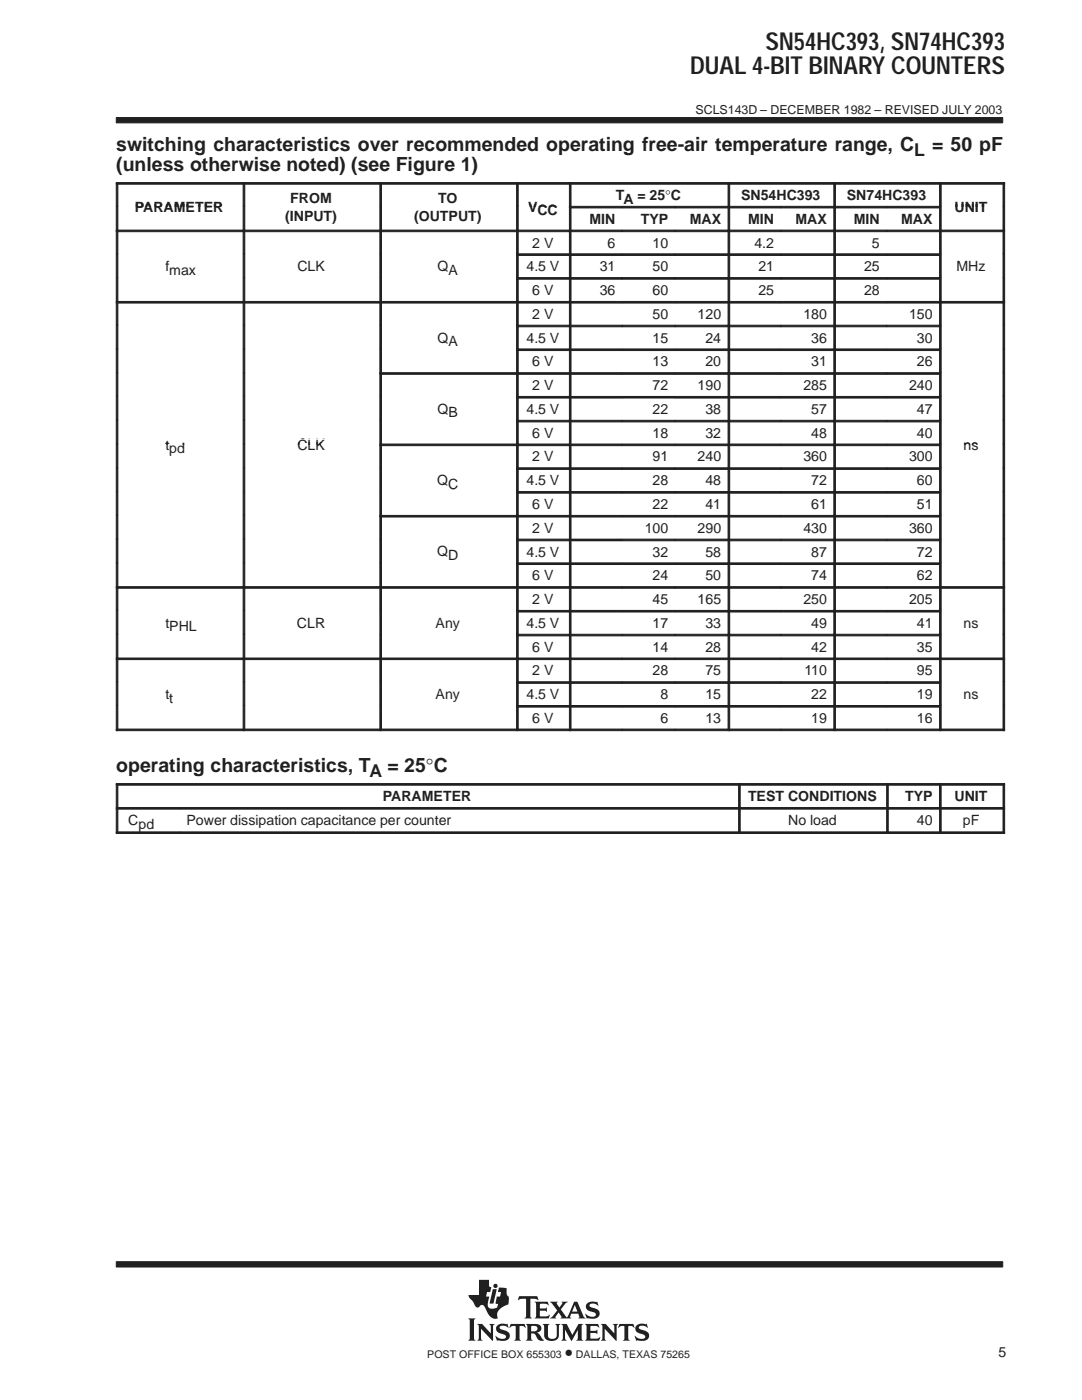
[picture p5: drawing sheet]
<svg xmlns="http://www.w3.org/2000/svg" width="216mm" height="279mm" viewBox="0 0 216 279" stroke-linecap="round" stroke-linejoin="round" font-family="sans-serif">
<defs><g id="words">
<g font-size="4.9" fill="#231f20">
<text x="152.8" y="9.9">SN54HC393, SN74HC393</text>
<text x="137.7" y="14.8">DUAL 4-BIT BINARY COUNTERS</text>
</g>
<g font-size="3.9" fill="#231f20">
<text x="23.2" y="30.2">switching characteristics over recommended operating free-air temperature range, C</text>
<text x="23.2" y="34.1">(unless otherwise noted) (see Figure 1)</text>
<text x="23.2" y="154">operating characteristics, T</text>
</g>
<g font-size="3.5" fill="#231f20">
<text x="182.4" y="31.2">L = 50 pF</text>
<text x="73.7" y="155">A = 25°C</text>
<text x="112.7" y="271">•</text>
</g>
<g font-size="2.8" fill="#231f20">
<text x="57.9" y="40.6">FROM</text>
<text x="87.4" y="40.6">TO</text>
<text x="122.9" y="39.9">TA = 25°C</text>
<text x="147.9" y="39.9">SN54HC393</text>
<text x="169" y="39.9">SN74HC393</text>
<text x="26.9" y="42.3">PARAMETER</text>
<text x="56.9" y="44.1">(INPUT)</text>
<text x="82.6" y="44.1">(OUTPUT)</text>
<text x="105.4" y="42.3">VCC</text>
<text x="117.6" y="44.7">MIN</text>
<text x="127.9" y="44.7">TYP</text>
<text x="137.6" y="44.7">MAX</text>
<text x="149.3" y="44.7">MIN</text>
<text x="158.7" y="44.7">MAX</text>
<text x="170.4" y="44.7">MIN</text>
<text x="179.8" y="44.7">MAX</text>
<text x="190.5" y="42.3">UNIT</text>
<text x="106.2" y="49.4">2 V</text>
<text x="121.2" y="49.4">6</text>
<text x="130.2" y="49.4">10</text>
<text x="150.5" y="49.4">4.2</text>
<text x="174" y="49.4">5</text>
<text x="33" y="54.1">fmax</text>
<text x="33" y="54.1">f</text>
<text x="59.3" y="54.1">CLK</text>
<text x="87.3" y="54.1">QA</text>
<text x="87.3" y="54.1">Q</text>
<text x="105.1" y="54.1">4.5 V</text>
<text x="106.2" y="58.9">6 V</text>
<text x="119.7" y="54.1">31</text>
<text x="119.7" y="58.9">36</text>
<text x="130.2" y="54.1">50</text>
<text x="130.2" y="58.9">60</text>
<text x="151.3" y="54.1">21</text>
<text x="151.3" y="58.9">25</text>
<text x="172.4" y="54.1">25</text>
<text x="172.4" y="58.9">28</text>
<text x="190.9" y="54.1">MHz</text>
<text x="106.2" y="63.6">2 V</text>
<text x="130.2" y="63.6">50</text>
<text x="139.2" y="63.6">120</text>
<text x="160.3" y="63.6">180</text>
<text x="181.4" y="63.6">150</text>
<text x="87.3" y="68.4">QA</text>
<text x="105.1" y="68.4">4.5 V</text>
<text x="130.2" y="68.4">15</text>
<text x="140.8" y="68.4">24</text>
<text x="161.9" y="68.4">36</text>
<text x="183" y="68.4">30</text>
<text x="106.2" y="73.1">6 V</text>
<text x="106.2" y="77.9">2 V</text>
<text x="130.2" y="73.1">13</text>
<text x="130.2" y="77.9">72</text>
<text x="139.2" y="77.9">190</text>
<text x="140.8" y="73.1">20</text>
<text x="160.3" y="77.9">285</text>
<text x="161.9" y="73.1">31</text>
<text x="181.4" y="77.9">240</text>
<text x="183" y="73.1">26</text>
<text x="87.3" y="82.6">QB</text>
<text x="87.3" y="82.6">Q</text>
<text x="89.5" y="83.3">B</text>
<text x="105.1" y="82.6">4.5 V</text>
<text x="130.2" y="82.6">22</text>
<text x="140.8" y="82.6">38</text>
<text x="161.9" y="82.6">57</text>
<text x="183" y="82.6">47</text>
<text x="33" y="89.7">tpd</text>
<text x="33" y="89.7">t</text>
<text x="59.3" y="89.7">CLK</text>
<text x="106.2" y="87.4">6 V</text>
<text x="130.2" y="87.4">18</text>
<text x="140.8" y="87.4">32</text>
<text x="161.9" y="87.4">48</text>
<text x="183" y="87.4">40</text>
<text x="192.3" y="89.7">ns</text>
<text x="106.2" y="92.1">2 V</text>
<text x="130.2" y="92.1">91</text>
<text x="139.2" y="92.1">240</text>
<text x="160.3" y="92.1">360</text>
<text x="181.4" y="92.1">300</text>
<text x="87.2" y="96.8">QC</text>
<text x="87.2" y="96.8">Q</text>
<text x="105.1" y="96.8">4.5 V</text>
<text x="106.2" y="101.6">6 V</text>
<text x="130.2" y="96.8">28</text>
<text x="130.2" y="101.6">22</text>
<text x="140.8" y="96.8">48</text>
<text x="140.8" y="101.6">41</text>
<text x="161.9" y="96.8">72</text>
<text x="161.9" y="101.6">61</text>
<text x="183" y="96.8">60</text>
<text x="183" y="101.6">51</text>
<text x="106.2" y="106.3">2 V</text>
<text x="128.7" y="106.3">100</text>
<text x="139.2" y="106.3">290</text>
<text x="160.3" y="106.3">430</text>
<text x="181.4" y="106.3">360</text>
<text x="87.2" y="111.1">QD</text>
<text x="87.2" y="111.1">Q</text>
<text x="105.1" y="111.1">4.5 V</text>
<text x="130.2" y="111.1">32</text>
<text x="140.8" y="111.1">58</text>
<text x="161.9" y="111.1">87</text>
<text x="183" y="111.1">72</text>
<text x="106.2" y="115.8">6 V</text>
<text x="130.2" y="115.8">24</text>
<text x="140.8" y="115.8">50</text>
<text x="161.9" y="115.8">74</text>
<text x="183" y="115.8">62</text>
<text x="33" y="125.3">tPHL</text>
<text x="33" y="125.3">t</text>
<text x="59.3" y="125.3">CLR</text>
<text x="86.9" y="125.3">Any</text>
<text x="105.1" y="125.3">4.5 V</text>
<text x="106.2" y="120.6">2 V</text>
<text x="130.2" y="120.6">45</text>
<text x="130.2" y="125.3">17</text>
<text x="139.2" y="120.6">165</text>
<text x="140.8" y="125.3">33</text>
<text x="160.3" y="120.6">250</text>
<text x="161.9" y="125.3">49</text>
<text x="181.4" y="120.6">205</text>
<text x="183" y="125.3">41</text>
<text x="192.3" y="125.3">ns</text>
<text x="106.2" y="130.1">6 V</text>
<text x="130.2" y="130.1">14</text>
<text x="140.8" y="130.1">28</text>
<text x="161.9" y="130.1">42</text>
<text x="183" y="130.1">35</text>
<text x="106.2" y="134.8">2 V</text>
<text x="130.2" y="134.8">28</text>
<text x="140.8" y="134.8">75</text>
<text x="160.5" y="134.8">110</text>
<text x="183" y="134.8">95</text>
<text x="33" y="139.5">tt</text>
<text x="33" y="139.5">t</text>
<text x="86.9" y="139.5">Any</text>
<text x="105.1" y="139.5">4.5 V</text>
<text x="131.8" y="139.5">8</text>
<text x="140.8" y="139.5">15</text>
<text x="161.9" y="139.5">22</text>
<text x="183" y="139.5">19</text>
<text x="192.3" y="139.5">ns</text>
<text x="106.2" y="144.2">6 V</text>
<text x="131.8" y="144.2">6</text>
<text x="140.8" y="144.2">13</text>
<text x="161.9" y="144.2">19</text>
<text x="183" y="144.2">16</text>
<text x="76.4" y="159.9">PARAMETER</text>
<text x="149.3" y="159.9">TEST CONDITIONS</text>
<text x="180.6" y="159.9">TYP</text>
<text x="190.5" y="159.9">UNIT</text>
<text x="25.6" y="164.7">Cpd</text>
<text x="37.2" y="164.7">Power dissipation capacitance per counter</text>
<text x="157.3" y="164.7">No load</text>
<text x="183" y="164.7">40</text>
<text x="192.1" y="164.7">pF</text>
<text x="199.2" y="270.8">5</text>
</g>
<text font-size="2.5" fill="#231f20" x="138.8" y="22.7">SCLS143D – DECEMBER 1982 – REVISED JULY 2003</text>
<g font-size="2.1" fill="#231f20">
<text x="85.3" y="271">POST OFFICE BOX 655303</text>
<text x="114.9" y="271">DALLAS, TEXAS 75265</text>
</g>
</g></defs>
<g fill="#231f20" stroke="#231f20" stroke-width=".2">
<path d="M23.2 23.5h176.9v1h-176.9z" fill-rule="evenodd"/>
<path d="M23.2 251.8h176.9v1.1h-176.9z" fill-rule="evenodd"/>
</g>
<g fill="#231f20">
<path d="M98.3 257.3h.8l-.6 2.9h-.8z"/>
<path d="M104.9 264.2h1.9a.9 .9 0 0 1 1 .4 .9 .9 0 0 1 0 1.1l-.7 .2 .5 .4 .9 1.2a1.2 1.2 0 0 1-1.6-1l-.3-.3-.6-.1v1l.3 .5h-1.4l.3-.6v-2.3z" fill-rule="evenodd"/>
<path d="M109.7 259.8h1.6l-.2 .3 .5 .8 .6-.8-.1-.3h1.2l-.4 .3-1 1.2 1.2 1.6 1.5-3.1h.6l1.2 2.9 .4 .4-1.4-.1a.22 .22 0 0 0 .2-.1 .22 .22 0 0 0 0-.3l-.2-.4h-1.4l-.2 .7 .2 .2h-2.2l.2-.3-.5-.9-.7 .9 .2 .3h-1.3l.6-.4 .9-1.2z" fill-rule="evenodd"/>
<path d="M127 264.6a1.74 1.74 0 0 1 1.6-.4l.3 .1 .1-.1 .3 .8h-.1a1.2 1.2 0 0 0-1.7-.1 1.47 1.47 0 0 0 1.3 .7 1.03 1.03 0 0 1 .7 1.2 1.03 1.03 0 0 1-1.2 .8l-1.1-.1-.2 .1-.4-1 .9 .5 .9 .1a.45 .45 0 0 0 .4-.6 .45 .45 0 0 0-.6-.3l-.2-.1a1.11 1.11 0 0 1-1.2-1.4z" fill-rule="evenodd"/>
<path d="M123.6 264.2h2.8l.2 .8-.6-.4h-.5l-.1 .2v2.4l.3 .4h-1.4l.3-.4v-2.4l-.1-.2h-.5l-.7 .4z" fill-rule="evenodd"/>
<path d="M116.7 264.2h2.6l.2 .8-.6-.4-1.1 .1v.9h1.1l.3-.2v.9l-.4-.3h-1v1.1l1.3 .1 .7-.4-.3 .8h-2.8l.3-.4v-2.6z" fill-rule="evenodd"/>
<path d="M119.9 264.2h1l1.7 1.9v-1.5l-.3-.4h1l-.3 .4v3l-2.3-2.4v2l.3 .4h-1.1l.3-.4v-2.6z" fill-rule="evenodd"/>
<path d="M112 264.2h1.1l1.1 2.2 1.2-2.2h1l-.3 .4v2.6l.3 .4h-1.4l.3-.4v-1.8l-1.3 2.2-1.3-2.2v1.7l.4 .5h-1.1l.3-.6v-2.3z" fill-rule="evenodd"/>
<path d="M99.2 264.6a1.71 1.71 0 0 1 1.7-.4l.2 .1 .1-.1 .3 .8-.6-.3-.8-.1a.41 .41 0 0 0-.4 .5 .41 .41 0 0 0 .5 .3 1.29 1.29 0 0 1 1.5 1.4 1.08 1.08 0 0 1-1.2 .8l-1.1-.1-.2 .1-.4-1 .8 .5 .5 .1 .6-.1 .3-.2a.72 .72 0 0 0-.9-.7 .99 .99 0 0 1-1-.5 .99 .99 0 0 1 .1-1.1z" fill-rule="evenodd"/>
<path d="M101.9 264.2h2.8l.2 .8-.7-.4h-.4l-.1 .2v2.4l.3 .4h-1.4l.3-.4v-2.4l-.1-.2h-.5l-.7 .4z" fill-rule="evenodd"/>
<path d="M108.3 264.2h1.3l-.3 .4v2a.65 .65 0 0 0 .7 .6h.6l.4-.4 .1-2.1-.3-.5h1l-.3 .4v1.8a1.54 1.54 0 0 1-2.4 1l-.5-.7v-2.1z" fill-rule="evenodd"/>
<path d="M95.2 264.2h1l1.7 1.9v-1.5l-.3-.4h1.1l-.3 .4v3l-2.4-2.4v2l.3 .4h-1.1l.3-.6v-2.3z" fill-rule="evenodd"/>
<path d="M93.4 263.1h1.5l-.3 .4v3.7l.3 .4h-1.5l.3-.4v-3.7z" fill-rule="evenodd"/>
<path d="M103.6 258.7h3.6l.2 .8-.4-.3-1.2 .1v3.5l.3 .3h-1.4l.2-.2 .1-.3v-3.2l-.1-.2h-.8l-.7 .3z" fill-rule="evenodd"/>
<path d="M106.7 259.8h2.6l.1 .7-.5-.3-1.2 .1v.8h1.1l.3-.2v.9l-.4-.2h-1v1l.2 .1h1.2l.5-.3h.1l-.2 .7h-2.8l.3-.5v-2.3z" fill-rule="evenodd"/>
<path d="M117.1 260.2a2.08 2.08 0 0 1 1.9-.3l.2-.2 .1 .9a1.22 1.22 0 0 0-1.7-.1 .82 .82 0 0 0 .9 .6 1.06 1.06 0 0 1 1.2 1.1 1.06 1.06 0 0 1-1.2 1l-1.2-.1-.2 .1-.3-1 .8 .5 .8 .1a.46 .46 0 0 0 .5-.5 .46 .46 0 0 0-.5-.4l-.2-.1a1.11 1.11 0 0 1-1.2-1.5z" fill-rule="evenodd"/>
<path d="M95.6 255.4h2v1.3l.4 .2-.2 1h-.6l-.2 .9h.6l-.3 1.2 .1 .7a.9 .9 0 0 0 1.2 .4l.6-.1 .2-.8-.5-.1 .2-1.3h.7l.2-.9h-.7l.3-1 1.5 .2v1.1l.2 .4 .2 .2v.7a.81 .81 0 0 1-.6 1 2.73 2.73 0 0 0-1.7 1.7l.1 .9h-.1a1.81 1.81 0 0 1-2.1-1.5l-.3-.6a.7 .7 0 0 0-.6-.6 .7 .7 0 0 0-.7 .5 1.12 1.12 0 0 1-1.1-1l-.7-.8-.2-.7h2.1z" fill-rule="evenodd"/>
<circle cx="98.9" cy="256.6" r=".43"/>
</g>
<g fill="#fff">
<path d="M114.7 260.4l.5 1.4h-1z"/>
<path d="M106 264.7l.6-.1a.56 .56 0 0 1 .6 .5 .56 .56 0 0 1-.6 .6h-.6z" fill-rule="evenodd"/>
</g>
<g fill="#231f20" stroke="#231f20" stroke-width=".2">
<path d="M23.2 36.4h.3v4.8h-.3z" fill-rule="evenodd"/>
<path d="M23.2 36.4h25.3v.4h-25.3z" fill-rule="evenodd"/>
<path d="M48.5 36.4h.3v4.8h-.3z" fill-rule="evenodd"/>
<path d="M48.5 36.4h27.3v.4h-27.3z" fill-rule="evenodd"/>
<path d="M75.8 36.4h.3v4.8h-.3z" fill-rule="evenodd"/>
<path d="M75.8 36.4h27.3v.4h-27.3z" fill-rule="evenodd"/>
<path d="M103.1 36.4h.3v4.8h-.3z" fill-rule="evenodd"/>
<path d="M103.1 36.4h10.5v.4h-10.5z" fill-rule="evenodd"/>
<path d="M113.6 36.4h.3v4.8h-.3z" fill-rule="evenodd"/>
<path d="M113.6 36.4h31.7v.4h-31.7z" fill-rule="evenodd"/>
<path d="M145.3 36.4h.3v4.8h-.3z" fill-rule="evenodd"/>
<path d="M145.3 36.4h21.1v.4h-21.1z" fill-rule="evenodd"/>
<path d="M166.4 36.4h.3v4.8h-.3z" fill-rule="evenodd"/>
<path d="M166.4 36.4h21.1v.4h-21.1z" fill-rule="evenodd"/>
<path d="M187.5 36.4h.3v4.8h-.3z" fill-rule="evenodd"/>
<path d="M200.1 36.4h.4v4.8h-.4z" fill-rule="evenodd"/>
<path d="M187.5 36.4h13v.4h-13z" fill-rule="evenodd"/>
<path d="M23.2 41.2h.3v4.7h-.3z" fill-rule="evenodd"/>
<path d="M48.5 41.2h.3v4.7h-.3z" fill-rule="evenodd"/>
<path d="M75.8 41.2h.3v4.7h-.3z" fill-rule="evenodd"/>
<path d="M103.1 41.2h.3v4.7h-.3z" fill-rule="evenodd"/>
<path d="M113.6 41.2h.3v4.7h-.3z" fill-rule="evenodd"/>
<path d="M113.6 41.2h10.6v.3h-10.6z" fill-rule="evenodd"/>
<path d="M124.2 41.2h10.5v.3h-10.5z" fill-rule="evenodd"/>
<path d="M134.7 41.2h10.6v.3h-10.6z" fill-rule="evenodd"/>
<path d="M145.3 41.2h.3v4.7h-.3z" fill-rule="evenodd"/>
<path d="M145.3 41.2h10.5v.3h-10.5z" fill-rule="evenodd"/>
<path d="M155.8 41.2h10.6v.3h-10.6z" fill-rule="evenodd"/>
<path d="M166.4 41.2h.3v4.7h-.3z" fill-rule="evenodd"/>
<path d="M166.4 41.2h10.5v.3h-10.5z" fill-rule="evenodd"/>
<path d="M176.9 41.2h10.6v.3h-10.6z" fill-rule="evenodd"/>
<path d="M187.5 41.2h.3v4.7h-.3z" fill-rule="evenodd"/>
<path d="M200.1 41.2h.4v4.7h-.4z" fill-rule="evenodd"/>
<path d="M23.2 45.9h.3v4.7h-.3z" fill-rule="evenodd"/>
<path d="M23.2 45.9h25.3v.3h-25.3z" fill-rule="evenodd"/>
<path d="M48.5 45.9h.3v4.7h-.3z" fill-rule="evenodd"/>
<path d="M48.5 45.9h27.3v.3h-27.3z" fill-rule="evenodd"/>
<path d="M75.8 45.9h.3v4.7h-.3z" fill-rule="evenodd"/>
<path d="M75.8 45.9h27.3v.3h-27.3z" fill-rule="evenodd"/>
<path d="M103.1 45.9h.3v4.7h-.3z" fill-rule="evenodd"/>
<path d="M103.1 45.9h10.5v.3h-10.5z" fill-rule="evenodd"/>
<path d="M113.6 45.9h.3v4.7h-.3z" fill-rule="evenodd"/>
<path d="M113.6 45.9h10.6v.3h-10.6z" fill-rule="evenodd"/>
<path d="M124.2 45.9h10.5v.3h-10.5z" fill-rule="evenodd"/>
<path d="M134.7 45.9h10.6v.3h-10.6z" fill-rule="evenodd"/>
<path d="M145.3 45.9h.3v4.7h-.3z" fill-rule="evenodd"/>
<path d="M145.3 45.9h10.5v.3h-10.5z" fill-rule="evenodd"/>
<path d="M155.8 45.9h10.6v.3h-10.6z" fill-rule="evenodd"/>
<path d="M166.4 45.9h.3v4.7h-.3z" fill-rule="evenodd"/>
<path d="M166.4 45.9h10.5v.3h-10.5z" fill-rule="evenodd"/>
<path d="M176.9 45.9h10.6v.3h-10.6z" fill-rule="evenodd"/>
<path d="M187.5 45.9h.3v4.7h-.3z" fill-rule="evenodd"/>
<path d="M200.1 45.9h.4v4.7h-.4z" fill-rule="evenodd"/>
<path d="M187.5 45.9h13v.3h-13z" fill-rule="evenodd"/>
<path d="M23.2 50.7h.3v4.7h-.3z" fill-rule="evenodd"/>
<path d="M48.5 50.7h.3v4.7h-.3z" fill-rule="evenodd"/>
<path d="M75.8 50.7h.3v4.7h-.3z" fill-rule="evenodd"/>
<path d="M103.1 50.7h.3v4.7h-.3z" fill-rule="evenodd"/>
<path d="M103.1 50.7h10.5v.3h-10.5z" fill-rule="evenodd"/>
<path d="M113.6 50.7h.3v4.7h-.3z" fill-rule="evenodd"/>
<path d="M113.6 50.7h10.6v.3h-10.6z" fill-rule="evenodd"/>
<path d="M124.2 50.7h10.5v.3h-10.5z" fill-rule="evenodd"/>
<path d="M134.7 50.7h10.6v.3h-10.6z" fill-rule="evenodd"/>
<path d="M145.3 50.7h.3v4.7h-.3z" fill-rule="evenodd"/>
<path d="M145.3 50.7h10.5v.3h-10.5z" fill-rule="evenodd"/>
<path d="M155.8 50.7h10.6v.3h-10.6z" fill-rule="evenodd"/>
<path d="M166.4 50.7h.3v4.7h-.3z" fill-rule="evenodd"/>
<path d="M166.4 50.7h10.5v.3h-10.5z" fill-rule="evenodd"/>
<path d="M176.9 50.7h10.6v.3h-10.6z" fill-rule="evenodd"/>
<path d="M187.5 50.7h.3v4.7h-.3z" fill-rule="evenodd"/>
<path d="M200.1 50.7h.4v4.7h-.4z" fill-rule="evenodd"/>
<path d="M23.2 55.4h.3v4.7h-.3z" fill-rule="evenodd"/>
<path d="M48.5 55.4h.3v4.7h-.3z" fill-rule="evenodd"/>
<path d="M75.8 55.4h.3v4.7h-.3z" fill-rule="evenodd"/>
<path d="M103.1 55.4h.3v4.7h-.3z" fill-rule="evenodd"/>
<path d="M103.1 55.4h10.5v.3h-10.5z" fill-rule="evenodd"/>
<path d="M113.6 55.4h.3v4.7h-.3z" fill-rule="evenodd"/>
<path d="M113.6 55.4h10.6v.3h-10.6z" fill-rule="evenodd"/>
<path d="M124.2 55.4h10.5v.3h-10.5z" fill-rule="evenodd"/>
<path d="M134.7 55.4h10.6v.3h-10.6z" fill-rule="evenodd"/>
<path d="M145.3 55.4h.3v4.7h-.3z" fill-rule="evenodd"/>
<path d="M145.3 55.4h10.5v.3h-10.5z" fill-rule="evenodd"/>
<path d="M155.8 55.4h10.6v.3h-10.6z" fill-rule="evenodd"/>
<path d="M166.4 55.4h.3v4.7h-.3z" fill-rule="evenodd"/>
<path d="M166.4 55.4h10.5v.3h-10.5z" fill-rule="evenodd"/>
<path d="M176.9 55.4h10.6v.3h-10.6z" fill-rule="evenodd"/>
<path d="M187.5 55.4h.3v4.7h-.3z" fill-rule="evenodd"/>
<path d="M200.1 55.4h.4v4.7h-.4z" fill-rule="evenodd"/>
<path d="M23.2 60.2h.3v4.7h-.3z" fill-rule="evenodd"/>
<path d="M23.2 60.2h25.3v.3h-25.3z" fill-rule="evenodd"/>
<path d="M48.5 60.2h.3v4.7h-.3z" fill-rule="evenodd"/>
<path d="M48.5 60.2h27.3v.3h-27.3z" fill-rule="evenodd"/>
<path d="M75.8 60.2h.3v4.7h-.3z" fill-rule="evenodd"/>
<path d="M75.8 60.2h27.3v.3h-27.3z" fill-rule="evenodd"/>
<path d="M103.1 60.2h.3v4.7h-.3z" fill-rule="evenodd"/>
<path d="M103.1 60.2h10.5v.3h-10.5z" fill-rule="evenodd"/>
<path d="M113.6 60.2h.3v4.7h-.3z" fill-rule="evenodd"/>
<path d="M113.6 60.2h10.6v.3h-10.6z" fill-rule="evenodd"/>
<path d="M124.2 60.2h10.5v.3h-10.5z" fill-rule="evenodd"/>
<path d="M134.7 60.2h10.6v.3h-10.6z" fill-rule="evenodd"/>
<path d="M145.3 60.2h.3v4.7h-.3z" fill-rule="evenodd"/>
<path d="M145.3 60.2h10.5v.3h-10.5z" fill-rule="evenodd"/>
<path d="M155.8 60.2h10.6v.3h-10.6z" fill-rule="evenodd"/>
<path d="M166.4 60.2h.3v4.7h-.3z" fill-rule="evenodd"/>
<path d="M166.4 60.2h10.5v.3h-10.5z" fill-rule="evenodd"/>
<path d="M176.9 60.2h10.6v.3h-10.6z" fill-rule="evenodd"/>
<path d="M187.5 60.2h.3v4.7h-.3z" fill-rule="evenodd"/>
<path d="M200.1 60.2h.4v4.7h-.4z" fill-rule="evenodd"/>
<path d="M187.5 60.2h13v.3h-13z" fill-rule="evenodd"/>
<path d="M23.2 64.9h.3v4.7h-.3z" fill-rule="evenodd"/>
<path d="M48.5 64.9h.3v4.7h-.3z" fill-rule="evenodd"/>
<path d="M75.8 64.9h.3v4.7h-.3z" fill-rule="evenodd"/>
<path d="M103.1 64.9h.3v4.7h-.3z" fill-rule="evenodd"/>
<path d="M103.1 64.9h10.5v.3h-10.5z" fill-rule="evenodd"/>
<path d="M113.6 64.9h.3v4.7h-.3z" fill-rule="evenodd"/>
<path d="M113.6 64.9h10.6v.3h-10.6z" fill-rule="evenodd"/>
<path d="M124.2 64.9h10.5v.3h-10.5z" fill-rule="evenodd"/>
<path d="M134.7 64.9h10.6v.3h-10.6z" fill-rule="evenodd"/>
<path d="M145.3 64.9h.3v4.7h-.3z" fill-rule="evenodd"/>
<path d="M145.3 64.9h10.5v.3h-10.5z" fill-rule="evenodd"/>
<path d="M155.8 64.9h10.6v.3h-10.6z" fill-rule="evenodd"/>
<path d="M166.4 64.9h.3v4.7h-.3z" fill-rule="evenodd"/>
<path d="M166.4 64.9h10.5v.3h-10.5z" fill-rule="evenodd"/>
<path d="M176.9 64.9h10.6v.3h-10.6z" fill-rule="evenodd"/>
<path d="M187.5 64.9h.3v4.7h-.3z" fill-rule="evenodd"/>
<path d="M200.1 64.9h.4v4.7h-.4z" fill-rule="evenodd"/>
<path d="M23.2 69.6h.3v4.8h-.3z" fill-rule="evenodd"/>
<path d="M48.5 69.6h.3v4.8h-.3z" fill-rule="evenodd"/>
<path d="M75.8 69.6h.3v4.8h-.3z" fill-rule="evenodd"/>
<path d="M103.1 69.6h.3v4.8h-.3z" fill-rule="evenodd"/>
<path d="M103.1 69.6h10.5v.4h-10.5z" fill-rule="evenodd"/>
<path d="M113.6 69.6h.3v4.8h-.3z" fill-rule="evenodd"/>
<path d="M113.6 69.6h10.6v.4h-10.6z" fill-rule="evenodd"/>
<path d="M124.2 69.6h10.5v.4h-10.5z" fill-rule="evenodd"/>
<path d="M134.7 69.6h10.6v.4h-10.6z" fill-rule="evenodd"/>
<path d="M145.3 69.6h.3v4.8h-.3z" fill-rule="evenodd"/>
<path d="M145.3 69.6h10.5v.4h-10.5z" fill-rule="evenodd"/>
<path d="M155.8 69.6h10.6v.4h-10.6z" fill-rule="evenodd"/>
<path d="M166.4 69.6h.3v4.8h-.3z" fill-rule="evenodd"/>
<path d="M166.4 69.6h10.5v.4h-10.5z" fill-rule="evenodd"/>
<path d="M176.9 69.6h10.6v.4h-10.6z" fill-rule="evenodd"/>
<path d="M187.5 69.6h.3v4.8h-.3z" fill-rule="evenodd"/>
<path d="M200.1 69.6h.4v4.8h-.4z" fill-rule="evenodd"/>
<path d="M23.2 74.4h.3v4.7h-.3z" fill-rule="evenodd"/>
<path d="M48.5 74.4h.3v4.7h-.3z" fill-rule="evenodd"/>
<path d="M75.8 74.4h.3v4.7h-.3z" fill-rule="evenodd"/>
<path d="M75.8 74.4h27.3v.3h-27.3z" fill-rule="evenodd"/>
<path d="M103.1 74.4h.3v4.7h-.3z" fill-rule="evenodd"/>
<path d="M103.1 74.4h10.5v.3h-10.5z" fill-rule="evenodd"/>
<path d="M113.6 74.4h.3v4.7h-.3z" fill-rule="evenodd"/>
<path d="M113.6 74.4h10.6v.3h-10.6z" fill-rule="evenodd"/>
<path d="M124.2 74.4h10.5v.3h-10.5z" fill-rule="evenodd"/>
<path d="M134.7 74.4h10.6v.3h-10.6z" fill-rule="evenodd"/>
<path d="M145.3 74.4h.3v4.7h-.3z" fill-rule="evenodd"/>
<path d="M145.3 74.4h10.5v.3h-10.5z" fill-rule="evenodd"/>
<path d="M155.8 74.4h10.6v.3h-10.6z" fill-rule="evenodd"/>
<path d="M166.4 74.4h.3v4.7h-.3z" fill-rule="evenodd"/>
<path d="M166.4 74.4h10.5v.3h-10.5z" fill-rule="evenodd"/>
<path d="M176.9 74.4h10.6v.3h-10.6z" fill-rule="evenodd"/>
<path d="M187.5 74.4h.3v4.7h-.3z" fill-rule="evenodd"/>
<path d="M200.1 74.4h.4v4.7h-.4z" fill-rule="evenodd"/>
<path d="M23.2 79.1h.3v4.8h-.3z" fill-rule="evenodd"/>
<path d="M48.5 79.1h.3v4.8h-.3z" fill-rule="evenodd"/>
<path d="M75.8 79.1h.3v4.8h-.3z" fill-rule="evenodd"/>
<path d="M103.1 79.1h.3v4.8h-.3z" fill-rule="evenodd"/>
<path d="M103.1 79.1h10.5v.3h-10.5z" fill-rule="evenodd"/>
<path d="M113.6 79.1h.3v4.8h-.3z" fill-rule="evenodd"/>
<path d="M113.6 79.1h10.6v.3h-10.6z" fill-rule="evenodd"/>
<path d="M134.7 79.1h10.6v.3h-10.6z" fill-rule="evenodd"/>
<path d="M145.3 79.1h.3v4.8h-.3z" fill-rule="evenodd"/>
<path d="M145.3 79.1h10.5v.3h-10.5z" fill-rule="evenodd"/>
<path d="M155.8 79.1h10.6v.3h-10.6z" fill-rule="evenodd"/>
<path d="M166.4 79.1h.3v4.8h-.3z" fill-rule="evenodd"/>
<path d="M166.4 79.1h10.5v.3h-10.5z" fill-rule="evenodd"/>
<path d="M176.9 79.1h10.6v.3h-10.6z" fill-rule="evenodd"/>
<path d="M187.5 79.1h.3v4.8h-.3z" fill-rule="evenodd"/>
<path d="M200.1 79.1h.4v4.8h-.4z" fill-rule="evenodd"/>
<path d="M23.2 83.9h.3v4.7h-.3z" fill-rule="evenodd"/>
<path d="M48.5 83.9h.3v4.7h-.3z" fill-rule="evenodd"/>
<path d="M75.8 83.9h.3v4.7h-.3z" fill-rule="evenodd"/>
<path d="M103.1 83.9h.3v4.7h-.3z" fill-rule="evenodd"/>
<path d="M103.1 83.9h10.5v.3h-10.5z" fill-rule="evenodd"/>
<path d="M113.6 83.9h.3v4.7h-.3z" fill-rule="evenodd"/>
<path d="M113.6 83.9h10.6v.3h-10.6z" fill-rule="evenodd"/>
<path d="M124.2 83.9h10.5v.3h-10.5z" fill-rule="evenodd"/>
<path d="M134.7 83.9h10.6v.3h-10.6z" fill-rule="evenodd"/>
<path d="M145.3 83.9h.3v4.7h-.3z" fill-rule="evenodd"/>
<path d="M145.3 83.9h10.5v.3h-10.5z" fill-rule="evenodd"/>
<path d="M155.8 83.9h10.6v.3h-10.6z" fill-rule="evenodd"/>
<path d="M166.4 83.9h.3v4.7h-.3z" fill-rule="evenodd"/>
<path d="M166.4 83.9h10.5v.3h-10.5z" fill-rule="evenodd"/>
<path d="M176.9 83.9h10.6v.3h-10.6z" fill-rule="evenodd"/>
<path d="M187.5 83.9h.3v4.7h-.3z" fill-rule="evenodd"/>
<path d="M200.1 83.9h.4v4.7h-.4z" fill-rule="evenodd"/>
<path d="M23.2 88.6h.3v4.7h-.3z" fill-rule="evenodd"/>
<path d="M48.5 88.6h.3v4.7h-.3z" fill-rule="evenodd"/>
<path d="M75.8 88.6h.3v4.7h-.3z" fill-rule="evenodd"/>
<path d="M75.8 88.6h27.3v.3h-27.3z" fill-rule="evenodd"/>
<path d="M103.1 88.6h.3v4.7h-.3z" fill-rule="evenodd"/>
<path d="M103.1 88.6h10.5v.3h-10.5z" fill-rule="evenodd"/>
<path d="M113.6 88.6h.3v4.7h-.3z" fill-rule="evenodd"/>
<path d="M113.6 88.6h10.6v.3h-10.6z" fill-rule="evenodd"/>
<path d="M124.2 88.6h10.5v.3h-10.5z" fill-rule="evenodd"/>
<path d="M134.7 88.6h10.6v.3h-10.6z" fill-rule="evenodd"/>
<path d="M145.3 88.6h.3v4.7h-.3z" fill-rule="evenodd"/>
<path d="M145.3 88.6h10.5v.3h-10.5z" fill-rule="evenodd"/>
<path d="M155.8 88.6h10.6v.3h-10.6z" fill-rule="evenodd"/>
<path d="M166.4 88.6h.3v4.7h-.3z" fill-rule="evenodd"/>
<path d="M166.4 88.6h10.5v.3h-10.5z" fill-rule="evenodd"/>
<path d="M176.9 88.6h10.6v.3h-10.6z" fill-rule="evenodd"/>
<path d="M187.5 88.6h.3v4.7h-.3z" fill-rule="evenodd"/>
<path d="M200.1 88.6h.4v4.7h-.4z" fill-rule="evenodd"/>
<path d="M23.2 93.4h.3v4.7h-.3z" fill-rule="evenodd"/>
<path d="M48.5 93.4h.3v4.7h-.3z" fill-rule="evenodd"/>
<path d="M75.8 93.4h.3v4.7h-.3z" fill-rule="evenodd"/>
<path d="M103.1 93.4h.3v4.7h-.3z" fill-rule="evenodd"/>
<path d="M103.1 93.4h10.5v.3h-10.5z" fill-rule="evenodd"/>
<path d="M113.6 93.4h.3v4.7h-.3z" fill-rule="evenodd"/>
<path d="M113.6 93.4h10.6v.3h-10.6z" fill-rule="evenodd"/>
<path d="M124.2 93.4h10.5v.3h-10.5z" fill-rule="evenodd"/>
<path d="M134.7 93.4h10.6v.3h-10.6z" fill-rule="evenodd"/>
<path d="M145.3 93.4h.3v4.7h-.3z" fill-rule="evenodd"/>
<path d="M145.3 93.4h10.5v.3h-10.5z" fill-rule="evenodd"/>
<path d="M155.8 93.4h10.6v.3h-10.6z" fill-rule="evenodd"/>
<path d="M166.4 93.4h.3v4.7h-.3z" fill-rule="evenodd"/>
<path d="M166.4 93.4h10.5v.3h-10.5z" fill-rule="evenodd"/>
<path d="M176.9 93.4h10.6v.3h-10.6z" fill-rule="evenodd"/>
<path d="M187.5 93.4h.3v4.7h-.3z" fill-rule="evenodd"/>
<path d="M200.1 93.4h.4v4.7h-.4z" fill-rule="evenodd"/>
<path d="M23.2 98.1h.3v4.7h-.3z" fill-rule="evenodd"/>
<path d="M48.5 98.1h.3v4.7h-.3z" fill-rule="evenodd"/>
<path d="M75.8 98.1h.3v4.7h-.3z" fill-rule="evenodd"/>
<path d="M103.1 98.1h.3v4.7h-.3z" fill-rule="evenodd"/>
<path d="M103.1 98.1h10.5v.3h-10.5z" fill-rule="evenodd"/>
<path d="M113.6 98.1h.3v4.7h-.3z" fill-rule="evenodd"/>
<path d="M113.6 98.1h10.6v.3h-10.6z" fill-rule="evenodd"/>
<path d="M124.2 98.1h10.5v.3h-10.5z" fill-rule="evenodd"/>
<path d="M134.7 98.1h10.6v.3h-10.6z" fill-rule="evenodd"/>
<path d="M145.3 98.1h.3v4.7h-.3z" fill-rule="evenodd"/>
<path d="M145.3 98.1h10.5v.3h-10.5z" fill-rule="evenodd"/>
<path d="M155.8 98.1h10.6v.3h-10.6z" fill-rule="evenodd"/>
<path d="M166.4 98.1h.3v4.7h-.3z" fill-rule="evenodd"/>
<path d="M166.4 98.1h10.5v.3h-10.5z" fill-rule="evenodd"/>
<path d="M176.9 98.1h10.6v.3h-10.6z" fill-rule="evenodd"/>
<path d="M187.5 98.1h.3v4.7h-.3z" fill-rule="evenodd"/>
<path d="M200.1 98.1h.4v4.7h-.4z" fill-rule="evenodd"/>
<path d="M23.2 102.9h.3v4.7h-.3z" fill-rule="evenodd"/>
<path d="M48.5 102.9h.3v4.7h-.3z" fill-rule="evenodd"/>
<path d="M75.8 102.9h.3v4.7h-.3z" fill-rule="evenodd"/>
<path d="M75.8 102.9h27.3v.3h-27.3z" fill-rule="evenodd"/>
<path d="M103.1 102.9h.3v4.7h-.3z" fill-rule="evenodd"/>
<path d="M103.1 102.9h10.5v.3h-10.5z" fill-rule="evenodd"/>
<path d="M113.6 102.9h.3v4.7h-.3z" fill-rule="evenodd"/>
<path d="M113.6 102.9h10.6v.3h-10.6z" fill-rule="evenodd"/>
<path d="M124.2 102.9h10.5v.3h-10.5z" fill-rule="evenodd"/>
<path d="M134.7 102.9h10.6v.3h-10.6z" fill-rule="evenodd"/>
<path d="M145.3 102.9h.3v4.7h-.3z" fill-rule="evenodd"/>
<path d="M145.3 102.9h10.5v.3h-10.5z" fill-rule="evenodd"/>
<path d="M155.8 102.9h10.6v.3h-10.6z" fill-rule="evenodd"/>
<path d="M166.4 102.9h.3v4.7h-.3z" fill-rule="evenodd"/>
<path d="M166.4 102.9h10.5v.3h-10.5z" fill-rule="evenodd"/>
<path d="M176.9 102.9h10.6v.3h-10.6z" fill-rule="evenodd"/>
<path d="M187.5 102.9h.3v4.7h-.3z" fill-rule="evenodd"/>
<path d="M200.1 102.9h.4v4.7h-.4z" fill-rule="evenodd"/>
<path d="M23.2 107.6h.3v4.7h-.3z" fill-rule="evenodd"/>
<path d="M48.5 107.6h.3v4.7h-.3z" fill-rule="evenodd"/>
<path d="M75.8 107.6h.3v4.7h-.3z" fill-rule="evenodd"/>
<path d="M103.1 107.6h.3v4.7h-.3z" fill-rule="evenodd"/>
<path d="M103.1 107.6h10.5v.3h-10.5z" fill-rule="evenodd"/>
<path d="M113.6 107.6h.3v4.7h-.3z" fill-rule="evenodd"/>
<path d="M124.2 107.6h10.5v.3h-10.5z" fill-rule="evenodd"/>
<path d="M134.7 107.6h10.6v.3h-10.6z" fill-rule="evenodd"/>
<path d="M145.3 107.6h.3v4.7h-.3z" fill-rule="evenodd"/>
<path d="M145.3 107.6h10.5v.3h-10.5z" fill-rule="evenodd"/>
<path d="M155.8 107.6h10.6v.3h-10.6z" fill-rule="evenodd"/>
<path d="M166.4 107.6h.3v4.7h-.3z" fill-rule="evenodd"/>
<path d="M166.4 107.6h10.5v.3h-10.5z" fill-rule="evenodd"/>
<path d="M176.9 107.6h10.6v.3h-10.6z" fill-rule="evenodd"/>
<path d="M187.5 107.6h.3v4.7h-.3z" fill-rule="evenodd"/>
<path d="M200.1 107.6h.4v4.7h-.4z" fill-rule="evenodd"/>
<path d="M23.2 112.3h.3v4.8h-.3z" fill-rule="evenodd"/>
<path d="M48.5 112.3h.3v4.8h-.3z" fill-rule="evenodd"/>
<path d="M75.8 112.3h.3v4.8h-.3z" fill-rule="evenodd"/>
<path d="M103.1 112.3h.3v4.8h-.3z" fill-rule="evenodd"/>
<path d="M103.1 112.3h10.5v.4h-10.5z" fill-rule="evenodd"/>
<path d="M113.6 112.3h.3v4.8h-.3z" fill-rule="evenodd"/>
<path d="M113.6 112.3h10.6v.4h-10.6z" fill-rule="evenodd"/>
<path d="M124.2 112.3h10.5v.4h-10.5z" fill-rule="evenodd"/>
<path d="M134.7 112.3h10.6v.4h-10.6z" fill-rule="evenodd"/>
<path d="M145.3 112.3h.3v4.8h-.3z" fill-rule="evenodd"/>
<path d="M145.3 112.3h10.5v.4h-10.5z" fill-rule="evenodd"/>
<path d="M155.8 112.3h10.6v.4h-10.6z" fill-rule="evenodd"/>
<path d="M166.4 112.3h.3v4.8h-.3z" fill-rule="evenodd"/>
<path d="M166.4 112.3h10.5v.4h-10.5z" fill-rule="evenodd"/>
<path d="M176.9 112.3h10.6v.4h-10.6z" fill-rule="evenodd"/>
<path d="M187.5 112.3h.3v4.8h-.3z" fill-rule="evenodd"/>
<path d="M200.1 112.3h.4v4.8h-.4z" fill-rule="evenodd"/>
<path d="M23.2 117.1h.3v4.7h-.3z" fill-rule="evenodd"/>
<path d="M23.2 117.1h25.3v.3h-25.3z" fill-rule="evenodd"/>
<path d="M48.5 117.1h.3v4.7h-.3z" fill-rule="evenodd"/>
<path d="M48.5 117.1h27.3v.3h-27.3z" fill-rule="evenodd"/>
<path d="M75.8 117.1h.3v4.7h-.3z" fill-rule="evenodd"/>
<path d="M75.8 117.1h27.3v.3h-27.3z" fill-rule="evenodd"/>
<path d="M103.1 117.1h.3v4.7h-.3z" fill-rule="evenodd"/>
<path d="M103.1 117.1h10.5v.3h-10.5z" fill-rule="evenodd"/>
<path d="M113.6 117.1h.3v4.7h-.3z" fill-rule="evenodd"/>
<path d="M113.6 117.1h10.6v.3h-10.6z" fill-rule="evenodd"/>
<path d="M124.2 117.1h10.5v.3h-10.5z" fill-rule="evenodd"/>
<path d="M134.7 117.1h10.6v.3h-10.6z" fill-rule="evenodd"/>
<path d="M145.3 117.1h.3v4.7h-.3z" fill-rule="evenodd"/>
<path d="M145.3 117.1h10.5v.3h-10.5z" fill-rule="evenodd"/>
<path d="M155.8 117.1h10.6v.3h-10.6z" fill-rule="evenodd"/>
<path d="M166.4 117.1h.3v4.7h-.3z" fill-rule="evenodd"/>
<path d="M166.4 117.1h10.5v.3h-10.5z" fill-rule="evenodd"/>
<path d="M176.9 117.1h10.6v.3h-10.6z" fill-rule="evenodd"/>
<path d="M187.5 117.1h.3v4.7h-.3z" fill-rule="evenodd"/>
<path d="M200.1 117.1h.4v4.7h-.4z" fill-rule="evenodd"/>
<path d="M187.5 117.1h13v.3h-13z" fill-rule="evenodd"/>
<path d="M23.2 121.8h.3v4.8h-.3z" fill-rule="evenodd"/>
<path d="M48.5 121.8h.3v4.8h-.3z" fill-rule="evenodd"/>
<path d="M103.1 121.8h.3v4.8h-.3z" fill-rule="evenodd"/>
<path d="M103.1 121.8h10.5v.3h-10.5z" fill-rule="evenodd"/>
<path d="M113.6 121.8h.3v4.8h-.3z" fill-rule="evenodd"/>
<path d="M113.6 121.8h10.6v.3h-10.6z" fill-rule="evenodd"/>
<path d="M124.2 121.8h10.5v.3h-10.5z" fill-rule="evenodd"/>
<path d="M134.7 121.8h10.6v.3h-10.6z" fill-rule="evenodd"/>
<path d="M145.3 121.8h.3v4.8h-.3z" fill-rule="evenodd"/>
<path d="M145.3 121.8h10.5v.3h-10.5z" fill-rule="evenodd"/>
<path d="M155.8 121.8h10.6v.3h-10.6z" fill-rule="evenodd"/>
<path d="M166.4 121.8h.3v4.8h-.3z" fill-rule="evenodd"/>
<path d="M166.4 121.8h10.5v.3h-10.5z" fill-rule="evenodd"/>
<path d="M176.9 121.8h10.6v.3h-10.6z" fill-rule="evenodd"/>
<path d="M187.5 121.8h.3v4.8h-.3z" fill-rule="evenodd"/>
<path d="M200.1 121.8h.4v4.8h-.4z" fill-rule="evenodd"/>
<path d="M23.2 126.6h.3v4.7h-.3z" fill-rule="evenodd"/>
<path d="M48.5 126.6h.3v4.7h-.3z" fill-rule="evenodd"/>
<path d="M75.8 126.6h.3v4.7h-.3z" fill-rule="evenodd"/>
<path d="M103.1 126.6h.3v4.7h-.3z" fill-rule="evenodd"/>
<path d="M103.1 126.6h10.5v.3h-10.5z" fill-rule="evenodd"/>
<path d="M113.6 126.6h.3v4.7h-.3z" fill-rule="evenodd"/>
<path d="M113.6 126.6h10.6v.3h-10.6z" fill-rule="evenodd"/>
<path d="M124.2 126.6h10.5v.3h-10.5z" fill-rule="evenodd"/>
<path d="M134.7 126.6h10.6v.3h-10.6z" fill-rule="evenodd"/>
<path d="M145.3 126.6h.3v4.7h-.3z" fill-rule="evenodd"/>
<path d="M145.3 126.6h10.5v.3h-10.5z" fill-rule="evenodd"/>
<path d="M155.8 126.6h10.6v.3h-10.6z" fill-rule="evenodd"/>
<path d="M166.4 126.6h.3v4.7h-.3z" fill-rule="evenodd"/>
<path d="M166.4 126.6h10.5v.3h-10.5z" fill-rule="evenodd"/>
<path d="M176.9 126.6h10.6v.3h-10.6z" fill-rule="evenodd"/>
<path d="M187.5 126.6h.3v4.7h-.3z" fill-rule="evenodd"/>
<path d="M200.1 126.6h.4v4.7h-.4z" fill-rule="evenodd"/>
<path d="M23.2 131.3h.3v4.7h-.3z" fill-rule="evenodd"/>
<path d="M23.2 131.3h25.3v.3h-25.3z" fill-rule="evenodd"/>
<path d="M48.5 131.3h.3v4.7h-.3z" fill-rule="evenodd"/>
<path d="M48.5 131.3h27.3v.3h-27.3z" fill-rule="evenodd"/>
<path d="M75.8 131.3h.3v4.7h-.3z" fill-rule="evenodd"/>
<path d="M75.8 131.3h27.3v.3h-27.3z" fill-rule="evenodd"/>
<path d="M103.1 131.3h.3v4.7h-.3z" fill-rule="evenodd"/>
<path d="M103.1 131.3h10.5v.3h-10.5z" fill-rule="evenodd"/>
<path d="M113.6 131.3h.3v4.7h-.3z" fill-rule="evenodd"/>
<path d="M113.6 131.3h10.6v.3h-10.6z" fill-rule="evenodd"/>
<path d="M124.2 131.3h10.5v.3h-10.5z" fill-rule="evenodd"/>
<path d="M134.7 131.3h10.6v.3h-10.6z" fill-rule="evenodd"/>
<path d="M145.3 131.3h.3v4.7h-.3z" fill-rule="evenodd"/>
<path d="M145.3 131.3h10.5v.3h-10.5z" fill-rule="evenodd"/>
<path d="M155.8 131.3h10.6v.3h-10.6z" fill-rule="evenodd"/>
<path d="M166.4 131.3h.3v4.7h-.3z" fill-rule="evenodd"/>
<path d="M166.4 131.3h10.5v.3h-10.5z" fill-rule="evenodd"/>
<path d="M176.9 131.3h10.6v.3h-10.6z" fill-rule="evenodd"/>
<path d="M187.5 131.3h.3v4.7h-.3z" fill-rule="evenodd"/>
<path d="M200.1 131.3h.4v4.7h-.4z" fill-rule="evenodd"/>
<path d="M187.5 131.3h13v.3h-13z" fill-rule="evenodd"/>
<path d="M23.2 136.1h.3v4.7h-.3z" fill-rule="evenodd"/>
<path d="M48.5 136.1h.3v4.7h-.3z" fill-rule="evenodd"/>
<path d="M75.8 136.1h.3v4.7h-.3z" fill-rule="evenodd"/>
<path d="M103.1 136.1h.3v4.7h-.3z" fill-rule="evenodd"/>
<path d="M103.1 136.1h10.5v.3h-10.5z" fill-rule="evenodd"/>
<path d="M113.6 136.1h.3v4.7h-.3z" fill-rule="evenodd"/>
<path d="M113.6 136.1h10.6v.3h-10.6z" fill-rule="evenodd"/>
<path d="M124.2 136.1h10.5v.3h-10.5z" fill-rule="evenodd"/>
<path d="M134.7 136.1h10.6v.3h-10.6z" fill-rule="evenodd"/>
<path d="M145.3 136.1h.3v4.7h-.3z" fill-rule="evenodd"/>
<path d="M145.3 136.1h10.5v.3h-10.5z" fill-rule="evenodd"/>
<path d="M155.8 136.1h10.6v.3h-10.6z" fill-rule="evenodd"/>
<path d="M166.4 136.1h.3v4.7h-.3z" fill-rule="evenodd"/>
<path d="M166.4 136.1h10.5v.3h-10.5z" fill-rule="evenodd"/>
<path d="M176.9 136.1h10.6v.3h-10.6z" fill-rule="evenodd"/>
<path d="M187.5 136.1h.3v4.7h-.3z" fill-rule="evenodd"/>
<path d="M200.1 136.1h.4v4.7h-.4z" fill-rule="evenodd"/>
<path d="M23.2 140.8h.3v5h-.3z" fill-rule="evenodd"/>
<path d="M23.2 145.5h25.3v.3h-25.3z" fill-rule="evenodd"/>
<path d="M48.5 140.8h.3v5h-.3z" fill-rule="evenodd"/>
<path d="M48.5 145.5h27.3v.3h-27.3z" fill-rule="evenodd"/>
<path d="M75.8 140.8h.3v5h-.3z" fill-rule="evenodd"/>
<path d="M75.8 145.5h27.3v.3h-27.3z" fill-rule="evenodd"/>
<path d="M103.1 140.8h.3v5h-.3z" fill-rule="evenodd"/>
<path d="M103.1 140.8h10.5v.3h-10.5z" fill-rule="evenodd"/>
<path d="M103.1 145.5h10.5v.3h-10.5z" fill-rule="evenodd"/>
<path d="M113.6 140.8h.3v5h-.3z" fill-rule="evenodd"/>
<path d="M113.6 140.8h10.6v.3h-10.6z" fill-rule="evenodd"/>
<path d="M113.6 145.5h10.6v.3h-10.6z" fill-rule="evenodd"/>
<path d="M124.2 140.8h10.5v.3h-10.5z" fill-rule="evenodd"/>
<path d="M124.2 145.5h10.5v.3h-10.5z" fill-rule="evenodd"/>
<path d="M134.7 140.8h10.6v.3h-10.6z" fill-rule="evenodd"/>
<path d="M134.7 145.5h10.6v.3h-10.6z" fill-rule="evenodd"/>
<path d="M145.3 140.8h.3v5h-.3z" fill-rule="evenodd"/>
<path d="M145.3 140.8h10.5v.3h-10.5z" fill-rule="evenodd"/>
<path d="M145.3 145.5h10.5v.3h-10.5z" fill-rule="evenodd"/>
<path d="M155.8 140.8h10.6v.3h-10.6z" fill-rule="evenodd"/>
<path d="M155.8 145.5h10.6v.3h-10.6z" fill-rule="evenodd"/>
<path d="M166.4 140.8h.3v5h-.3z" fill-rule="evenodd"/>
<path d="M166.4 140.8h10.5v.3h-10.5z" fill-rule="evenodd"/>
<path d="M166.4 145.5h10.5v.3h-10.5z" fill-rule="evenodd"/>
<path d="M176.9 140.8h10.6v.3h-10.6z" fill-rule="evenodd"/>
<path d="M176.9 145.5h10.6v.3h-10.6z" fill-rule="evenodd"/>
<path d="M187.5 140.8h.3v5h-.3z" fill-rule="evenodd"/>
<path d="M200.1 140.8h.4v5h-.4z" fill-rule="evenodd"/>
<path d="M187.5 145.5h13v.3h-13z" fill-rule="evenodd"/>
<path d="M23.2 156.4h.3v4.7h-.3z" fill-rule="evenodd"/>
<path d="M23.2 156.4h124.2v.3h-124.2z" fill-rule="evenodd"/>
<path d="M147.4 156.4h.3v4.7h-.3z" fill-rule="evenodd"/>
<path d="M147.4 156.4h29.5v.3h-29.5z" fill-rule="evenodd"/>
<path d="M176.9 156.4h.3v4.7h-.3z" fill-rule="evenodd"/>
<path d="M176.9 156.4h10.6v.3h-10.6z" fill-rule="evenodd"/>
<path d="M200.1 156.4h.4v4.7h-.4z" fill-rule="evenodd"/>
<path d="M187.5 156.4h13v.3h-13z" fill-rule="evenodd"/>
<path d="M23.2 161.2h.3v5.1h-.3z" fill-rule="evenodd"/>
<path d="M23.2 161.2h12.6v.3h-12.6z" fill-rule="evenodd"/>
<path d="M23.2 166h12.6v.3h-12.6z" fill-rule="evenodd"/>
<path d="M35.9 161.2h111.5v.3h-111.5z" fill-rule="evenodd"/>
<path d="M35.9 166h111.5v.3h-111.5z" fill-rule="evenodd"/>
<path d="M147.4 161.2h.3v5.1h-.3z" fill-rule="evenodd"/>
<path d="M147.4 161.2h29.5v.3h-29.5z" fill-rule="evenodd"/>
<path d="M147.4 166h29.5v.3h-29.5z" fill-rule="evenodd"/>
<path d="M176.9 161.2h.3v5.1h-.3z" fill-rule="evenodd"/>
<path d="M176.9 161.2h10.6v.3h-10.6z" fill-rule="evenodd"/>
<path d="M176.9 166h10.6v.3h-10.6z" fill-rule="evenodd"/>
<path d="M187.5 161.2h.3v5.1h-.3z" fill-rule="evenodd"/>
<path d="M200.1 161.2h.4v5.1h-.4z" fill-rule="evenodd"/>
<path d="M187.5 161.2h13v.3h-13z" fill-rule="evenodd"/>
<path d="M187.5 166h13v.3h-13z" fill-rule="evenodd"/>
</g>
<path d="M124.2 79.3h10.5M113.6 107.8h10.6M76 121.8v4.8M187.6 156.4v4.7" fill="none" stroke="#231f20" stroke-width=".32"/>
<path d="M124.2 79.1h10.5v.3h-10.5zM113.6 107.6h10.6v.3h-10.6zM75.8 121.8h.3v4.8h-.3zM187.5 156.4h.3v4.7h-.3z" fill="none" stroke="#231f20" stroke-width=".2"/>
<use href="#words"/>
</svg>
